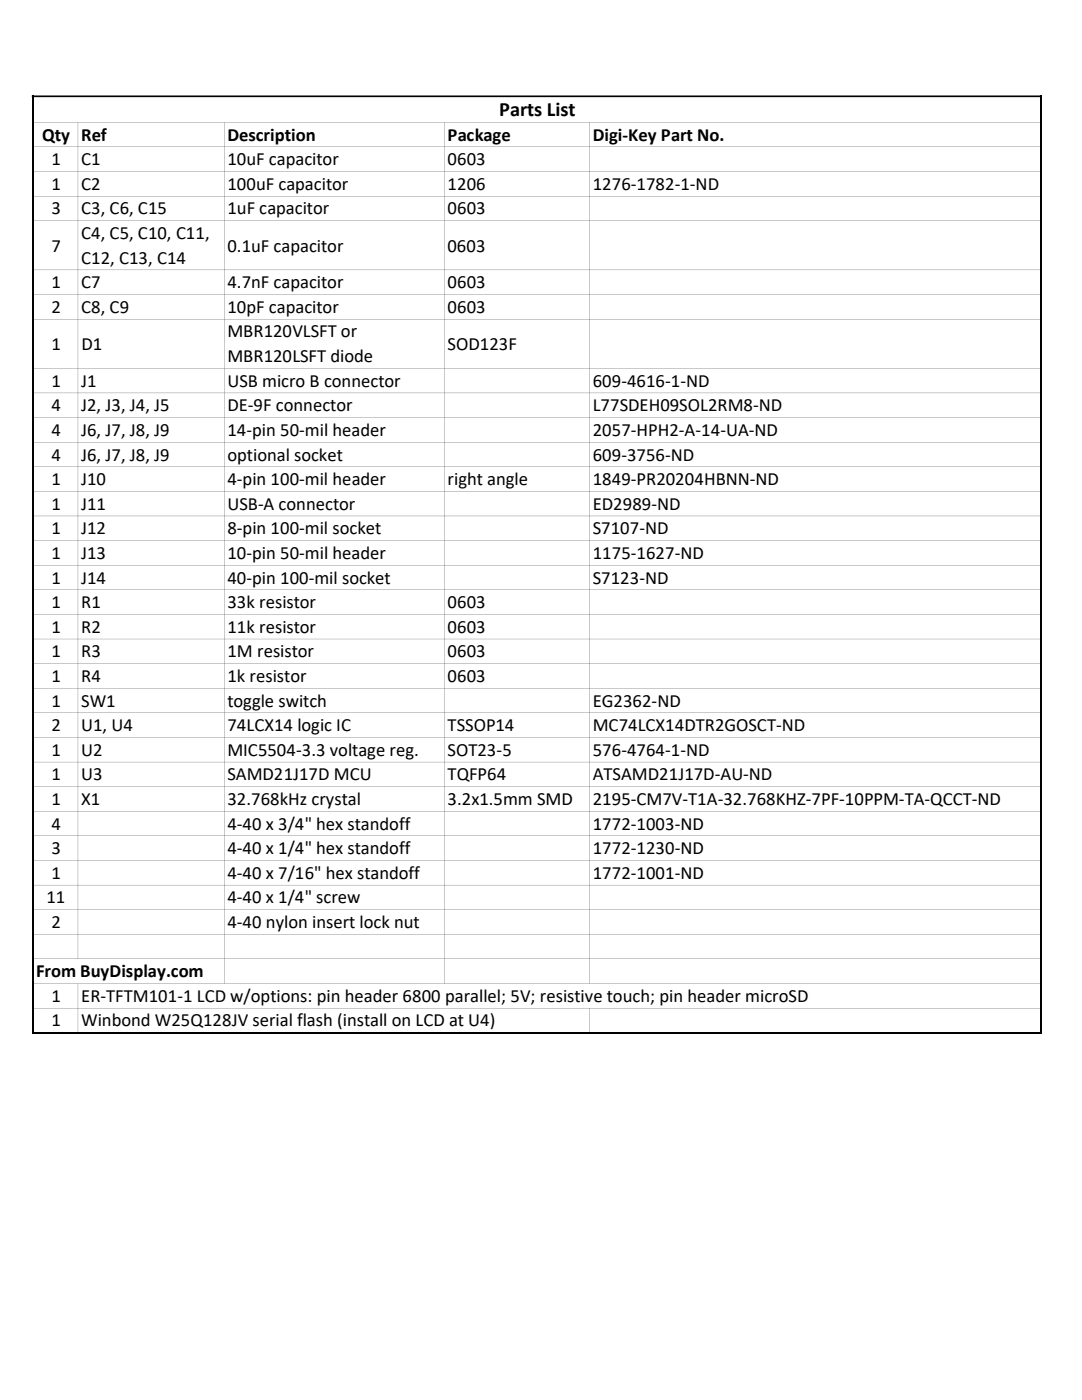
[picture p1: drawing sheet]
<svg xmlns="http://www.w3.org/2000/svg" width="216mm" height="279mm" viewBox="0 0 216 279" stroke-linecap="round" stroke-linejoin="round" font-family="sans-serif">
<defs><g id="words">
<text font-size="4.1" x="99.6" y="23.1">Parts List</text>
<g font-size="3.7">
<text x="8.4" y="28.1">Qty</text>
<text x="16.2" y="28.1">Ref</text>
<text x="45.4" y="28.1">Description</text>
<text x="89.3" y="28.1">Package</text>
<text x="118.3" y="28.1">Digi-Key Part No.</text>
<text x="10.2" y="33">1</text>
<text x="16.2" y="33">C1</text>
<text x="45.4" y="33">10uF capacitor</text>
<text x="89.3" y="33">0603</text>
<text x="10.2" y="37.9">1</text>
<text x="16.2" y="37.9">C2</text>
<text x="45.4" y="37.9">100uF capacitor</text>
<text x="89.3" y="37.9">1206</text>
<text x="118.3" y="37.9">1276-1782-1-ND</text>
<text x="10.2" y="42.8">3</text>
<text x="16.2" y="42.8">C3, C6, C15</text>
<text x="16.2" y="47.8">C4, C5, C10, C11,</text>
<text x="45.4" y="42.8">1uF capacitor</text>
<text x="89.3" y="42.8">0603</text>
<text x="10.2" y="50.2">7</text>
<text x="16.2" y="52.7">C12, C13, C14</text>
<text x="45.4" y="50.2">0.1uF capacitor</text>
<text x="89.3" y="50.2">0603</text>
<text x="10.2" y="57.5">1</text>
<text x="16.2" y="57.5">C7</text>
<text x="45.4" y="57.5">4.7nF capacitor</text>
<text x="89.3" y="57.5">0603</text>
<text x="10.2" y="62.4">2</text>
<text x="16.2" y="62.4">C8, C9</text>
<text x="45.4" y="62.4">10pF capacitor</text>
<text x="89.3" y="62.4">0603</text>
<text x="10.2" y="69.8">1</text>
<text x="16.2" y="69.8">D1</text>
<text x="45.4" y="67.3">MBR120VLSFT or</text>
<text x="89.3" y="69.8">SOD123F</text>
<text x="10.2" y="77.2">1</text>
<text x="16.2" y="77.2">J1</text>
<text x="45.4" y="72.2">MBR120LSFT diode</text>
<text x="45.4" y="77.2">USB micro B connector</text>
<text x="118.3" y="77.2">609-4616-1-ND</text>
<text x="10.2" y="82.1">4</text>
<text x="16.2" y="82.1">J2, J3, J4, J5</text>
<text x="45.4" y="82.1">DE-9F connector</text>
<text x="118.3" y="82.1">L77SDEH09SOL2RM8-ND</text>
<text x="10.2" y="87">4</text>
<text x="16.2" y="87">J6, J7, J8, J9</text>
<text x="45.4" y="87">14-pin 50-mil header</text>
<text x="118.3" y="87">2057-HPH2-A-14-UA-ND</text>
<text x="10.2" y="91.9">4</text>
<text x="16.2" y="91.9">J6, J7, J8, J9</text>
<text x="45.4" y="91.9">optional socket</text>
<text x="118.3" y="91.9">609-3756-ND</text>
<text x="10.2" y="96.8">1</text>
<text x="10.2" y="101.7">1</text>
<text x="16.2" y="96.8">J10</text>
<text x="16.2" y="101.7">J11</text>
<text x="45.4" y="96.8">4-pin 100-mil header</text>
<text x="45.4" y="101.7">USB-A connector</text>
<text x="89.3" y="96.8">right angle</text>
<text x="118.3" y="96.8">1849-PR20204HBNN-ND</text>
<text x="118.3" y="101.7">ED2989-ND</text>
<text x="10.2" y="106.6">1</text>
<text x="16.2" y="106.6">J12</text>
<text x="45.4" y="106.6">8-pin 100-mil socket</text>
<text x="118.3" y="106.6">S7107-ND</text>
<text x="10.2" y="111.5">1</text>
<text x="16.2" y="111.5">J13</text>
<text x="45.4" y="111.5">10-pin 50-mil header</text>
<text x="118.3" y="111.5">1175-1627-ND</text>
<text x="10.2" y="116.5">1</text>
<text x="16.2" y="116.5">J14</text>
<text x="45.4" y="116.5">40-pin 100-mil socket</text>
<text x="118.3" y="116.5">S7123-ND</text>
<text x="10.2" y="121.4">1</text>
<text x="16.2" y="121.4">R1</text>
<text x="45.4" y="121.4">33k resistor</text>
<text x="89.3" y="121.4">0603</text>
<text x="10.2" y="126.3">1</text>
<text x="10.2" y="131.2">1</text>
<text x="16.2" y="126.3">R2</text>
<text x="16.2" y="131.2">R3</text>
<text x="45.4" y="126.3">11k resistor</text>
<text x="45.4" y="131.2">1M resistor</text>
<text x="89.3" y="126.3">0603</text>
<text x="89.3" y="131.2">0603</text>
<text x="10.2" y="136.1">1</text>
<text x="16.2" y="136.1">R4</text>
<text x="45.4" y="136.1">1k resistor</text>
<text x="89.3" y="136.1">0603</text>
<text x="10.2" y="141">1</text>
<text x="16.2" y="141">SW1</text>
<text x="45.4" y="141">toggle switch</text>
<text x="118.3" y="141">EG2362-ND</text>
<text x="10.2" y="145.9">2</text>
<text x="16.2" y="145.9">U1, U4</text>
<text x="45.4" y="145.9">74LCX14 logic IC</text>
<text x="89.3" y="145.9">TSSOP14</text>
<text x="118.3" y="145.9">MC74LCX14DTR2GOSCT-ND</text>
<text x="10.2" y="150.8">1</text>
<text x="10.2" y="155.7">1</text>
<text x="16.2" y="150.8">U2</text>
<text x="16.2" y="155.7">U3</text>
<text x="45.4" y="150.8">MIC5504-3.3 voltage reg.</text>
<text x="45.4" y="155.7">SAMD21J17D MCU</text>
<text x="89.3" y="150.8">SOT23-5</text>
<text x="89.3" y="155.7">TQFP64</text>
<text x="118.3" y="150.8">576-4764-1-ND</text>
<text x="118.3" y="155.7">ATSAMD21J17D-AU-ND</text>
<text x="10.2" y="160.7">1</text>
<text x="16.2" y="160.7">X1</text>
<text x="45.4" y="160.7">32.768kHz crystal</text>
<text x="89.3" y="160.7">3.2x1.5mm SMD</text>
<text x="118.3" y="160.7">2195-CM7V-T1A-32.768KHZ-7PF-10PPM-TA-QCCT-ND</text>
<text x="10.2" y="165.6">4</text>
<text x="45.4" y="165.6">4-40 x 3/4&quot; hex standoff</text>
<text x="118.3" y="165.6">1772-1003-ND</text>
<text x="10.2" y="170.5">3</text>
<text x="45.4" y="170.5">4-40 x 1/4&quot; hex standoff</text>
<text x="118.3" y="170.5">1772-1230-ND</text>
<text x="10.2" y="175.4">1</text>
<text x="45.4" y="175.4">4-40 x 7/16&quot; hex standoff</text>
<text x="118.3" y="175.4">1772-1001-ND</text>
<text x="9.3" y="180.3">11</text>
<text x="10.2" y="185.2">2</text>
<text x="45.4" y="180.3">4-40 x 1/4&quot; screw</text>
<text x="45.4" y="185.2">4-40 nylon insert lock nut</text>
<text x="7.2" y="195">From BuyDisplay.com</text>
<text x="10.2" y="199.9">1</text>
<text x="16.2" y="199.9">ER-TFTM101-1 LCD w/options: pin header 6800 parallel; 5V; resistive touch; pin header microSD</text>
<text x="10.2" y="204.9">1</text>
<text x="16.2" y="204.9">Winbond W25Q128JV serial flash (install on LCD at U4)</text>
</g>
</g></defs>
<g fill="#000">
<path d="M6.7 24.4h201zM6.7 29.3h201zM6.7 34.2h201zM6.7 39.1l201 .1zM6.7 44l201 .1zM6.7 53.8l201 .1zM6.7 58.8h201zM6.7 63.7h201zM6.7 73.5h201zM6.7 78.4h201zM6.7 83.3l201 .1zM6.7 88.2l201 .1zM6.7 93.1l201 .1zM6.7 98l201 .1zM6.7 103h201zM6.7 107.9h201zM6.7 112.8h201zM6.7 117.7h201zM6.7 122.6h201zM6.7 127.5l201 .1zM6.7 132.4l201 .1zM6.7 137.3l201 .1zM6.7 142.2l201 .1zM6.7 147.2h201zM6.7 152.1h201zM6.7 157h201zM6.7 161.9h201zM6.7 166.8h201zM6.7 171.7h201zM6.7 176.6l201 .1zM6.7 181.5l201 .1zM6.7 186.4l201 .1zM6.7 191.3l201 .1zM6.7 196.3h201zM6.7 201.2h201zM6.7 206.1h201zM6.3 19h201.5v.4h-201.5z" fill-rule="evenodd"/>
<path d="M15.5 24.4l.1 167zM117.6 24.4v171.9zM15.5 196.3l.1 9.8zM44.7 24.4v171.9zM88.6 24.4l.1 171.9zM117.6 201.2v4.9zM207.6 19.4l.1 186.7z" fill-rule="evenodd"/>
</g>
<path d="M6.5 19v187.2M207.6 19v187.2M6.3 206.1h201.5" fill="none" stroke="#000" stroke-width=".34"/>
<use href="#words"/>
</svg>
